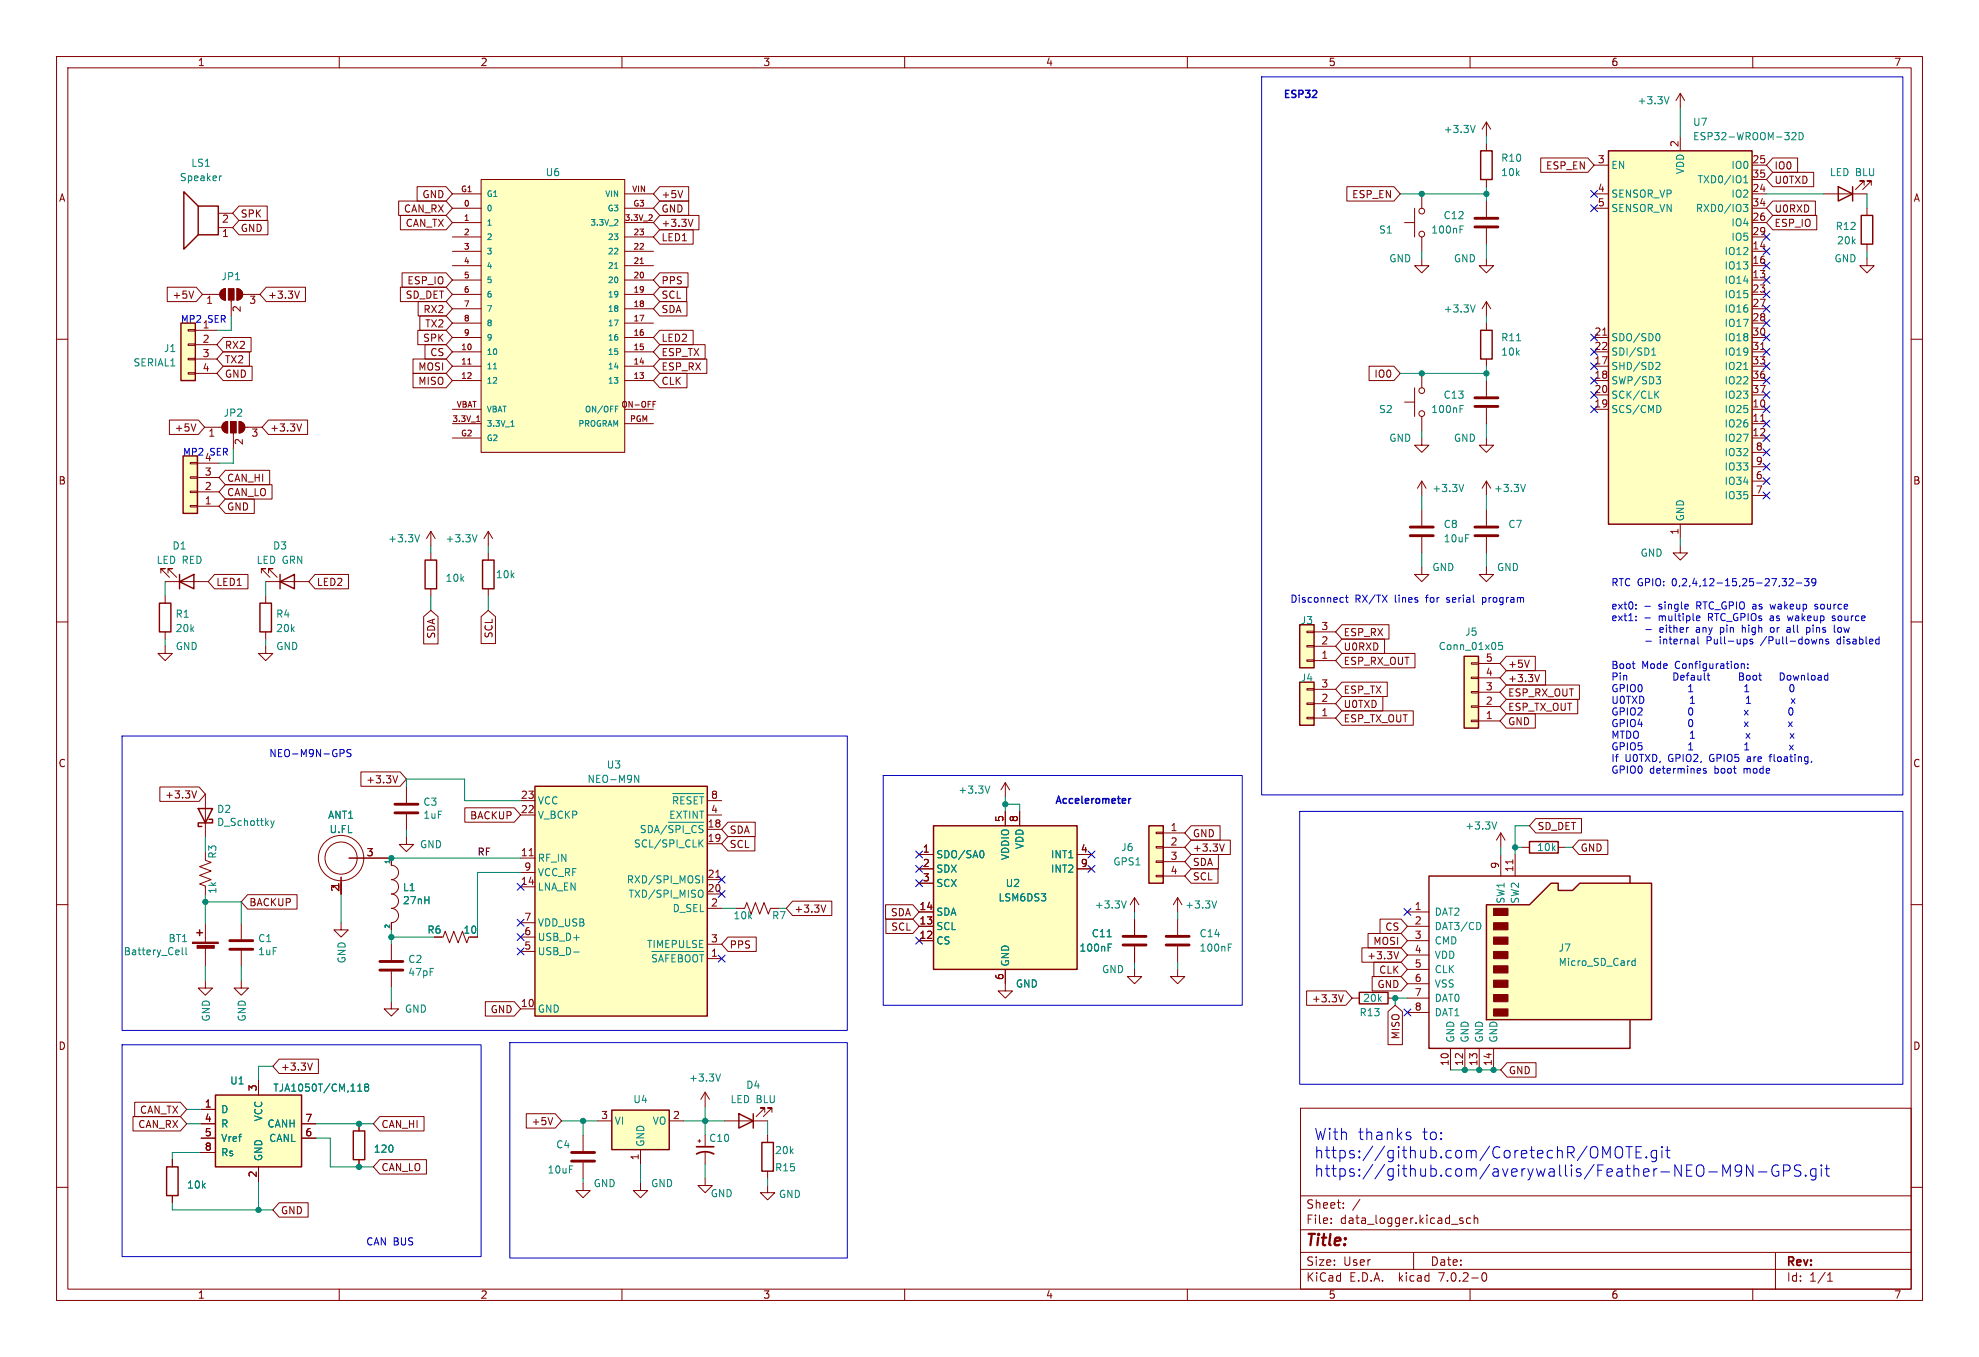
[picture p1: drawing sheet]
<svg xmlns="http://www.w3.org/2000/svg" width="350mm" height="240mm" viewBox="0 0 350 240" stroke-linecap="round" stroke-linejoin="round" font-family="sans-serif">
<defs><g id="words">
<g font-size="2.8" fill="#0000c2">
<text x="232.4" y="201.8">With</text>
<text x="240.1" y="201.8">thanks</text>
<text x="251.4" y="201.8">to:</text>
<text x="232.4" y="205">https://github.com/CoretechR/OMOTE.git</text>
<text x="232.4" y="208.3">https://github.com/averywallis/Feather-NEO-M9N-GPS.git</text>
</g>
<text font-size="2.8" fill="#840000" x="231" y="220.8">Title:</text>
<g font-size="2.1" fill="#840000">
<text x="231" y="213.9">Sheet:</text>
<text x="239.2" y="213.9">/</text>
<text x="231" y="216.6">File:</text>
<text x="237" y="216.6">data_logger.kicad_sch</text>
<text x="231" y="226.8">KiCad</text>
<text x="231" y="224">Size:</text>
<text x="237.6" y="224">User</text>
<text x="238.7" y="226.8">E.D.A.</text>
<text x="247.4" y="226.8">kicad</text>
<text x="253" y="224">Date:</text>
<text x="254.6" y="226.8">7.0.2-0</text>
<text x="316" y="224.2">Rev:</text>
<text x="316" y="226.8">Id:</text>
<text x="320" y="226.8">1/1</text>
</g>
<g font-size="1.8" fill="#840000">
<text x="35" y="11.8">1</text>
<text x="85" y="11.8">2</text>
<text x="135" y="11.8">3</text>
<text x="185" y="11.8">4</text>
<text x="235" y="11.8">5</text>
<text x="285" y="11.8">6</text>
<text x="335" y="11.8">7</text>
<text x="282.5" y="29">3</text>
<text x="296.9" y="26.1" transform="rotate(-90 296.9 26.1)">2</text>
<text x="309.9" y="29">25</text>
<text x="10.4" y="35.8">A</text>
<text x="74.6" y="35.2">GND</text>
<text x="117" y="35.2">+5V</text>
<text x="239" y="35.2">ESP_EN</text>
<text x="273.3" y="30.1">ESP_EN</text>
<text x="282.5" y="34">4</text>
<text x="309.9" y="34">24</text>
<text x="309.9" y="31.5">35</text>
<text x="313.9" y="30.1">IO0</text>
<text x="313.9" y="32.7">U0TXD</text>
<text x="338.4" y="35.8">A</text>
<text x="39.2" y="39.6">2</text>
<text x="42.6" y="38.6">SPK</text>
<text x="42.6" y="41.2">GND</text>
<text x="71.3" y="37.7">CAN_RX</text>
<text x="71.6" y="40.3">CAN_TX</text>
<text x="117" y="37.7">GND</text>
<text x="117" y="40.3">+3.3V</text>
<text x="282.5" y="36.6">5</text>
<text x="309.9" y="39.1">26</text>
<text x="309.9" y="41.7">29</text>
<text x="309.9" y="36.6">34</text>
<text x="313.9" y="40.3">ESP_IO</text>
<text x="313.9" y="37.7">U0RXD</text>
<text x="39.2" y="42.2">1</text>
<text x="117" y="42.8">LED1</text>
<text x="309.9" y="44.2">14</text>
<text x="309.9" y="46.7">16</text>
<text x="30.4" y="53">+5V</text>
<text x="36.4" y="54">1</text>
<text x="44" y="54">3</text>
<text x="47.4" y="53">+3.3V</text>
<text x="71.6" y="53">SD_DET</text>
<text x="71.9" y="50.4">ESP_IO</text>
<text x="117" y="50.4">PPS</text>
<text x="117" y="53">SCL</text>
<text x="309.9" y="49.3">13</text>
<text x="309.9" y="51.8">23</text>
<text x="42.8" y="55.3" transform="rotate(-90 42.8 55.3)">2</text>
<text x="74.8" y="55.5">RX2</text>
<text x="75.1" y="58.1">TX2</text>
<text x="117" y="55.5">SDA</text>
<text x="281.9" y="59.4">21</text>
<text x="309.9" y="54.4">27</text>
<text x="309.9" y="56.9">28</text>
<text x="309.9" y="59.4">30</text>
<text x="35.8" y="60.7">2</text>
<text x="35.8" y="63.2">3</text>
<text x="35.8" y="65.8">4</text>
<text x="39.8" y="61.9">RX2</text>
<text x="39.8" y="64.4">TX2</text>
<text x="73.9" y="65.7">MOSI</text>
<text x="74.7" y="60.6">SPK</text>
<text x="76" y="63.1">CS</text>
<text x="117" y="65.7">ESP_RX</text>
<text x="117" y="60.6">LED2</text>
<text x="117" y="63.1">ESP_TX</text>
<text x="281.9" y="64.5">17</text>
<text x="281.9" y="62">22</text>
<text x="309.9" y="62">31</text>
<text x="309.9" y="64.5">33</text>
<text x="39.8" y="67">GND</text>
<text x="73.9" y="68.2">MISO</text>
<text x="117" y="68.2">CLK</text>
<text x="242.9" y="67">IO0</text>
<text x="281.9" y="67.1">18</text>
<text x="281.9" y="69.6">20</text>
<text x="309.9" y="67.1">36</text>
<text x="309.9" y="69.6">37</text>
<text x="30.8" y="76.5">+5V</text>
<text x="36.8" y="77.5">1</text>
<text x="44.4" y="77.5">3</text>
<text x="47.8" y="76.5">+3.3V</text>
<text x="281.9" y="72.1">19</text>
<text x="309.9" y="72.1">10</text>
<text x="309.9" y="74.7">11</text>
<text x="309.9" y="77.2">12</text>
<text x="43.2" y="78.8" transform="rotate(-90 43.2 78.8)">2</text>
<text x="310.5" y="79.8">8</text>
<text x="310.5" y="82.3">9</text>
<text x="10.3" y="85.8">B</text>
<text x="36.2" y="89.3">1</text>
<text x="36.2" y="86.7">2</text>
<text x="36.2" y="84.2">3</text>
<text x="40.2" y="85.4">CAN_HI</text>
<text x="40.2" y="87.9">CAN_LO</text>
<text x="310.5" y="84.8">6</text>
<text x="310.5" y="87.4">7</text>
<text x="338.3" y="85.8">B</text>
<text x="40.2" y="90.5">GND</text>
<text x="296.9" y="94.6" transform="rotate(-90 296.9 94.6)">1</text>
<text x="38.3" y="103.8">LED1</text>
<text x="56" y="103.8">LED2</text>
<text x="77.1" y="113.1" transform="rotate(-90 77.1 113.1)">SDA</text>
<text x="87.3" y="113" transform="rotate(-90 87.3 113)">SCL</text>
<text x="233.6" y="111.5">3</text>
<text x="237.6" y="112.7">ESP_RX</text>
<text x="233.6" y="116.6">1</text>
<text x="233.6" y="114">2</text>
<text x="237.6" y="117.8">ESP_RX_OUT</text>
<text x="237.6" y="115.2">U0RXD</text>
<text x="262.7" y="119.6">4</text>
<text x="262.7" y="117.1">5</text>
<text x="266.7" y="118.3">+5V</text>
<text x="233.6" y="124.2">2</text>
<text x="233.6" y="121.7">3</text>
<text x="237.6" y="122.8">ESP_TX</text>
<text x="237.6" y="125.4">U0TXD</text>
<text x="262.7" y="124.7">2</text>
<text x="262.7" y="122.2">3</text>
<text x="266.7" y="120.8">+3.3V</text>
<text x="266.7" y="123.3">ESP_RX_OUT</text>
<text x="266.7" y="125.9">ESP_TX_OUT</text>
<text x="233.6" y="126.7">1</text>
<text x="237.6" y="127.9">ESP_TX_OUT</text>
<text x="262.7" y="127.3">1</text>
<text x="266.7" y="128.4">GND</text>
<text x="10.3" y="135.8">C</text>
<text x="338.3" y="135.8">C</text>
<text x="29.1" y="141.4">+3.3V</text>
<text x="64.6" y="138.7">+3.3V</text>
<text x="92.1" y="143.9">22</text>
<text x="92.1" y="141.4">23</text>
<text x="125.7" y="143.9">4</text>
<text x="125.7" y="141.4">8</text>
<text x="83" y="145.1">BACKUP</text>
<text x="125.1" y="146.4">18</text>
<text x="125.1" y="149">19</text>
<text x="129.1" y="147.6">SDA</text>
<text x="177.5" y="145.4" transform="rotate(-90 177.5 145.4)">5</text>
<text x="180.1" y="145.4" transform="rotate(-90 180.1 145.4)">8</text>
<text x="207" y="147.1">1</text>
<text x="207" y="149.6">2</text>
<text x="211" y="148.2">GND</text>
<text x="271.9" y="147">SD_DET</text>
<text x="64.8" y="151.5">3</text>
<text x="92.1" y="151.5">11</text>
<text x="92.7" y="154.1">9</text>
<text x="125.1" y="155.3">21</text>
<text x="129.1" y="150.1">SCL</text>
<text x="163.2" y="150.9">1</text>
<text x="163.2" y="153.4">2</text>
<text x="163.2" y="156">3</text>
<text x="191.1" y="150.9">4</text>
<text x="191.1" y="153.4">9</text>
<text x="207" y="152.1">3</text>
<text x="207" y="154.7">4</text>
<text x="211" y="155.9">SCL</text>
<text x="211" y="153.3">SDA</text>
<text x="211" y="150.8">+3.3V</text>
<text x="265.2" y="153.7" transform="rotate(-90 265.2 153.7)">9</text>
<text x="267.7" y="154.3" transform="rotate(-90 267.7 154.3)">11</text>
<text x="279.6" y="150.8">GND</text>
<text x="44.1" y="160.4">BACKUP</text>
<text x="60.1" y="157.8" transform="rotate(-90 60.1 157.8)">21</text>
<text x="92.1" y="156.6">14</text>
<text x="125.1" y="157.9">20</text>
<text x="125.7" y="160.4">2</text>
<text x="140.5" y="161.6">+3.3V</text>
<text x="162.6" y="161">14</text>
<text x="250.2" y="161">1</text>
<text x="75.5" y="165.3">R6</text>
<text x="92.7" y="165.5">6</text>
<text x="92.7" y="162.9">7</text>
<text x="125.7" y="166.8">3</text>
<text x="129.1" y="167.9">PPS</text>
<text x="157.4" y="162.2">SDA</text>
<text x="157.5" y="164.7">SCL</text>
<text x="162.6" y="166.1">12</text>
<text x="162.6" y="163.6">13</text>
<text x="242.8" y="167.3">MOSI</text>
<text x="244.9" y="164.7">CS</text>
<text x="250.2" y="163.6">2</text>
<text x="250.2" y="166.1">3</text>
<text x="92.7" y="168">5</text>
<text x="125.7" y="169.3">1</text>
<text x="177.5" y="173.4" transform="rotate(-90 177.5 173.4)">6</text>
<text x="241.7" y="169.8">+3.3V</text>
<text x="243.8" y="172.4">CLK</text>
<text x="250.2" y="168.7">4</text>
<text x="250.2" y="171.2">5</text>
<text x="250.2" y="173.7">6</text>
<text x="86.6" y="179.4">GND</text>
<text x="92.1" y="178.2">10</text>
<text x="231.9" y="177.4">+3.3V</text>
<text x="243.5" y="174.9">GND</text>
<text x="250.2" y="176.3">7</text>
<text x="250.2" y="178.8">8</text>
<text x="10.3" y="185.8">D</text>
<text x="247.7" y="184" transform="rotate(-90 247.7 184)">MISO</text>
<text x="338.3" y="185.8">D</text>
<text x="49.7" y="189.5">+3.3V</text>
<text x="256.3" y="188.6" transform="rotate(-90 256.3 188.6)">10</text>
<text x="258.8" y="188.6" transform="rotate(-90 258.8 188.6)">12</text>
<text x="261.4" y="188.6" transform="rotate(-90 261.4 188.6)">13</text>
<text x="263.9" y="188.6" transform="rotate(-90 263.9 188.6)">14</text>
<text x="266.9" y="190.1">GND</text>
<text x="24.6" y="197.1">CAN_TX</text>
<text x="36.2" y="196">1</text>
<text x="45.5" y="193.1" transform="rotate(-90 45.5 193.1)">3</text>
<text x="106.3" y="198">3</text>
<text x="119" y="198">2</text>
<text x="24.3" y="199.7">CAN_RX</text>
<text x="36.2" y="198.5">4</text>
<text x="36.2" y="201">5</text>
<text x="36.2" y="203.6">8</text>
<text x="53.9" y="201">6</text>
<text x="53.9" y="198.5">7</text>
<text x="67.5" y="199.7">CAN_HI</text>
<text x="93.9" y="199.2">+5V</text>
<text x="45.5" y="208.3" transform="rotate(-90 45.5 208.3)">2</text>
<text x="67.5" y="207.3">CAN_LO</text>
<text x="113" y="205.3" transform="rotate(-90 113 205.3)">1</text>
<text x="49.7" y="214.9">GND</text>
<text x="35" y="229.8">1</text>
<text x="85" y="229.8">2</text>
<text x="135" y="229.8">3</text>
<text x="185" y="229.8">4</text>
<text x="235" y="229.8">5</text>
<text x="285" y="229.8">6</text>
<text x="335" y="229.8">7</text>
</g>
<g font-size="1.8" fill="#0000c2">
<text x="227.1" y="17.4">ESP32</text>
<text x="35.8" y="58.2">1</text>
<text x="36.2" y="81.7">4</text>
<text x="228.2" y="106.7">Disconnect</text>
<text x="239.7" y="106.7">RX/TX</text>
<text x="246.7" y="106.7">lines</text>
<text x="252.4" y="106.7">for</text>
<text x="256.1" y="106.7">serial</text>
<text x="262.5" y="106.7">program</text>
<text x="285" y="103.8">RTC GPIO:</text>
<text x="285" y="107.9">ext0:</text>
<text x="293.4" y="107.9">single</text>
<text x="295.8" y="103.8">0,2,4,12-15,25-27,32-39</text>
<text x="300.2" y="107.9">RTC_GPIO as</text>
<text x="313.5" y="107.9">wakeup</text>
<text x="321.5" y="107.9">source</text>
<text x="285" y="109.9">ext1:</text>
<text x="291.6" y="112">-</text>
<text x="293.4" y="109.9">multiple</text>
<text x="294.2" y="112">either</text>
<text x="300.8" y="112">any</text>
<text x="302.2" y="109.9">RTC_GPIOs as</text>
<text x="305.1" y="112">pin</text>
<text x="309.1" y="112">high</text>
<text x="314.3" y="112">or</text>
<text x="316.6" y="109.9">wakeup</text>
<text x="317.3" y="112">all</text>
<text x="320.9" y="112">pins</text>
<text x="324.6" y="109.9">source</text>
<text x="325.9" y="112">low</text>
<text x="285" y="118.4">Boot</text>
<text x="290.4" y="118.4">Mode</text>
<text x="291.6" y="114">-</text>
<text x="294.2" y="114">internal</text>
<text x="296.3" y="118.4">Configuration:</text>
<text x="302.6" y="114">Pull-ups</text>
<text x="312.4" y="114">/Pull-downs</text>
<text x="325.9" y="114">disabled</text>
<text x="285" y="120.4">Pin</text>
<text x="285" y="122.5">GPIO0</text>
<text x="285" y="124.6">U0TXD</text>
<text x="296.8" y="120.4">Default</text>
<text x="299.7" y="124.6">1</text>
<text x="309" y="120.4">Boot</text>
<text x="316.6" y="120.4">Download</text>
<text x="285" y="126.6">GPIO2</text>
<text x="285" y="128.7">GPIO4</text>
<text x="285" y="130.7">MTDO</text>
<text x="299.4" y="126.6">0</text>
<text x="299.4" y="128.7">0</text>
<text x="47.6" y="134">NEO-M9N-GPS</text>
<text x="285" y="132.8">GPIO5</text>
<text x="285" y="134.8">If</text>
<text x="285" y="136.9">GPIO0</text>
<text x="287.4" y="134.8">U0TXD,</text>
<text x="291.8" y="136.9">determines</text>
<text x="295.1" y="134.8">GPIO2,</text>
<text x="302.5" y="134.8">GPIO5</text>
<text x="303.3" y="136.9">boot</text>
<text x="308.5" y="136.9">mode</text>
<text x="309.3" y="134.8">are</text>
<text x="313.4" y="134.8">floating,</text>
<text x="186.7" y="142.2">Accelerometer</text>
<text x="64.8" y="220.3">CAN BUS</text>
</g>
<g font-size="1.8" fill="#008484">
<text x="255.3" y="23.7">+3.3V</text>
<text x="289.6" y="18.6">+3.3V</text>
<text x="299.4" y="22.4">U7</text>
<text x="33.8" y="29.7">LS1</text>
<text x="265.4" y="28.8">R10</text>
<text x="299.4" y="25">ESP32-WROOM-32D</text>
<text x="31.7" y="32.2">Speaker</text>
<text x="96.5" y="31.3">U6</text>
<text x="265.4" y="31.3">10k</text>
<text x="285" y="30">EN</text>
<text x="285" y="35.1">SENSOR_VP</text>
<text x="298" y="30.9" transform="rotate(-90 298 30.9)">VDD</text>
<text x="300.1" y="32.6">TXD0/IO1</text>
<text x="306.1" y="35.1">IO2</text>
<text x="306.1" y="30">IO0</text>
<text x="323.6" y="31.3">LED BLU</text>
<text x="243.8" y="41.5">S1</text>
<text x="253.1" y="41.5">100nF</text>
<text x="255.3" y="38.9">C12</text>
<text x="285" y="37.7">SENSOR_VN</text>
<text x="299.8" y="37.7">RXD0/IO3</text>
<text x="306.1" y="40.2">IO4</text>
<text x="324.6" y="40.8">R12</text>
<text x="245.7" y="46.5">GND</text>
<text x="257.1" y="46.5">GND</text>
<text x="304.9" y="45.3">IO12</text>
<text x="304.9" y="47.8">IO13</text>
<text x="306.1" y="42.7">IO5</text>
<text x="324.4" y="46.5">GND</text>
<text x="324.8" y="43.4">20k</text>
<text x="39.1" y="49.7">JP1</text>
<text x="304.9" y="50.4">IO14</text>
<text x="304.9" y="52.9">IO15</text>
<text x="255.3" y="55.4">+3.3V</text>
<text x="304.9" y="55.4">IO16</text>
<text x="304.9" y="58">IO17</text>
<text x="23.5" y="65">SERIAL1</text>
<text x="28.9" y="62.4">J1</text>
<text x="265.4" y="60.5">R11</text>
<text x="265.4" y="63.1">10k</text>
<text x="285" y="65.6">SHD/SD2</text>
<text x="285" y="60.5">SDO/SD0</text>
<text x="285" y="63.1">SDI/SD1</text>
<text x="304.9" y="60.5">IO18</text>
<text x="304.9" y="63.1">IO19</text>
<text x="304.9" y="65.6">IO21</text>
<text x="255.3" y="70.7">C13</text>
<text x="285" y="68.1">SWP/SD3</text>
<text x="285" y="70.7">SCK/CLK</text>
<text x="304.9" y="68.1">IO22</text>
<text x="304.9" y="70.7">IO23</text>
<text x="39.5" y="73.9">JP2</text>
<text x="243.8" y="73.2">S2</text>
<text x="253.1" y="73.2">100nF</text>
<text x="285" y="73.2">SCS/CMD</text>
<text x="304.9" y="73.2">IO25</text>
<text x="304.9" y="75.8">IO26</text>
<text x="245.7" y="78.3">GND</text>
<text x="257.1" y="78.3">GND</text>
<text x="304.9" y="78.3">IO27</text>
<text x="304.9" y="80.8">IO32</text>
<text x="304.9" y="83.4">IO33</text>
<text x="253.3" y="87.2">+3.3V</text>
<text x="264.2" y="87.2">+3.3V</text>
<text x="304.9" y="85.9">IO34</text>
<text x="304.9" y="88.5">IO35</text>
<text x="255.3" y="93.5">C8</text>
<text x="266.7" y="93.5">C7</text>
<text x="298" y="92.2" transform="rotate(-90 298 92.2)">GND</text>
<text x="27.6" y="99.9">LED RED</text>
<text x="30.4" y="97.3">D1</text>
<text x="45.3" y="99.9">LED GRN</text>
<text x="48.2" y="97.3">D3</text>
<text x="68.6" y="96.1">+3.3V</text>
<text x="78.7" y="96.1">+3.3V</text>
<text x="253.3" y="101.2">GND</text>
<text x="255.3" y="96.1">10uF</text>
<text x="264.7" y="101.2">GND</text>
<text x="290.1" y="98.6">GND</text>
<text x="78.7" y="103.1">10k</text>
<text x="87.6" y="102.4">10k</text>
<text x="31" y="109.4">R1</text>
<text x="31" y="112">20k</text>
<text x="48.8" y="109.4">R4</text>
<text x="48.8" y="112">20k</text>
<text x="230" y="110.6">J3</text>
<text x="259.1" y="112.6">J5</text>
<text x="31" y="115.1">GND</text>
<text x="48.8" y="115.1">GND</text>
<text x="254.4" y="115.1">Conn_01x05</text>
<text x="230" y="120.7">J4</text>
<text x="107.3" y="136.1">U3</text>
<text x="38.3" y="143.9">D2</text>
<text x="74.8" y="142.7">C3</text>
<text x="95.1" y="142.4">VCC</text>
<text x="103.8" y="138.6">NEO-M9N</text>
<text x="118.7" y="143">~{RESET}</text>
<text x="169.4" y="140.5">+3.3V</text>
<text x="38.3" y="146.2">D_Schottky</text>
<text x="58" y="145">ANT1</text>
<text x="58.2" y="147.5">U.FL</text>
<text x="74.8" y="145">1uF</text>
<text x="95.1" y="145">V_BCKP</text>
<text x="113" y="148.1">SDA/~{SPI_CS}</text>
<text x="118.2" y="145">EXTINT</text>
<text x="259.1" y="146.9">+3.3V</text>
<text x="38.4" y="151.9" transform="rotate(-90 38.4 151.9)">R3</text>
<text x="74.2" y="150.2">GND</text>
<text x="95.1" y="152.6">RF_IN</text>
<text x="95.1" y="155.1">VCC_RF</text>
<text x="112" y="150.1">SCL/SPI_CLK</text>
<text x="165.6" y="152">SDO/SA0</text>
<text x="165.6" y="154.5">SDX</text>
<text x="178.6" y="152.2" transform="rotate(-90 178.6 152.2)">VDDIO</text>
<text x="181.2" y="150.3" transform="rotate(-90 181.2 150.3)">VDD</text>
<text x="185.8" y="152">INT1</text>
<text x="185.8" y="154.5">INT2</text>
<text x="196.8" y="153.2">GPS1</text>
<text x="198.2" y="150.7">J6</text>
<text x="271.8" y="150.7">10k</text>
<text x="38.4" y="158.2" transform="rotate(-90 38.4 158.2)">1k</text>
<text x="71.2" y="157.8">L1</text>
<text x="71.2" y="160.1">27nH</text>
<text x="95.1" y="157.7">LNA_EN</text>
<text x="110.7" y="156.4">RXD/SPI_MOSI</text>
<text x="111" y="158.9">TXD/SPI_MISO</text>
<text x="118.8" y="161.5">D_SEL</text>
<text x="165.6" y="157">SCX</text>
<text x="176.5" y="159.6">LSM6DS3</text>
<text x="177.8" y="157">U2</text>
<text x="193.6" y="160.8">+3.3V</text>
<text x="209.6" y="160.8">+3.3V</text>
<text x="266.3" y="160" transform="rotate(-90 266.3 160)">SW1</text>
<text x="268.8" y="160" transform="rotate(-90 268.8 160)">SW2</text>
<text x="29.7" y="166.8">BT1</text>
<text x="45.6" y="166.8">C1</text>
<text x="81.9" y="165.3">10</text>
<text x="95.1" y="166.6">USB_D+</text>
<text x="95.1" y="164">VDD_USB</text>
<text x="114.3" y="167.8">TIMEPULSE</text>
<text x="129.7" y="162.8">10k</text>
<text x="136.5" y="162.8">R7</text>
<text x="165.6" y="167.2">CS</text>
<text x="165.6" y="164.7">SCL</text>
<text x="165.6" y="162.1">SDA</text>
<text x="193" y="165.9">C11</text>
<text x="212.1" y="165.9">C14</text>
<text x="253.7" y="162.1">DAT2</text>
<text x="253.7" y="164.7">DAT3/CD</text>
<text x="253.7" y="167.2">CMD</text>
<text x="21.8" y="169.1">Battery_Cell</text>
<text x="45.6" y="169.1">1uF</text>
<text x="61.3" y="170.5" transform="rotate(-90 61.3 170.5)">GND</text>
<text x="72.1" y="170.5">C2</text>
<text x="72.1" y="172.8">47pF</text>
<text x="95.1" y="169.1">USB_D-</text>
<text x="115" y="171">~{SAFEBOOT}</text>
<text x="178.6" y="170.9" transform="rotate(-90 178.6 170.9)">GND</text>
<text x="190.8" y="168.5">100nF</text>
<text x="194.9" y="172.3">GND</text>
<text x="212.1" y="168.5">100nF</text>
<text x="253.7" y="169.7">VDD</text>
<text x="253.7" y="172.3">CLK</text>
<text x="275.6" y="168.5">J7</text>
<text x="275.6" y="171">Micro_SD_Card</text>
<text x="71.6" y="179.3">GND</text>
<text x="95.1" y="179.3">GND</text>
<text x="179.6" y="174.8">GND</text>
<text x="240.4" y="179.9">R13</text>
<text x="241" y="177.4">20k</text>
<text x="253.7" y="174.8">VSS</text>
<text x="253.7" y="177.4">DAT0</text>
<text x="253.7" y="179.9">DAT1</text>
<text x="37.3" y="180.7" transform="rotate(-90 37.3 180.7)">GND</text>
<text x="43.6" y="180.7" transform="rotate(-90 43.6 180.7)">GND</text>
<text x="257.4" y="184.4" transform="rotate(-90 257.4 184.4)">GND</text>
<text x="259.9" y="184.4" transform="rotate(-90 259.9 184.4)">GND</text>
<text x="262.4" y="184.4" transform="rotate(-90 262.4 184.4)">GND</text>
<text x="265" y="184.4" transform="rotate(-90 265 184.4)">GND</text>
<text x="40.6" y="192">U1</text>
<text x="121.8" y="191.5">+3.3V</text>
<text x="39.1" y="197">D</text>
<text x="48.3" y="193.2">TJA1050T/CM,118</text>
<text x="112" y="195.3">U4</text>
<text x="129.1" y="195.3">LED BLU</text>
<text x="131.9" y="192.7">D4</text>
<text x="39.1" y="199.6">R</text>
<text x="39.1" y="202.1">Vref</text>
<text x="46.5" y="198.4" transform="rotate(-90 46.5 198.4)">VCC</text>
<text x="47.2" y="199.6">CANH</text>
<text x="47.5" y="202.1">CANL</text>
<text x="98.3" y="203.3">C4</text>
<text x="108.7" y="199.1">VI</text>
<text x="114.1" y="202.8" transform="rotate(-90 114.1 202.8)">GND</text>
<text x="115.3" y="199.1">VO</text>
<text x="125.4" y="202.1">C10</text>
<text x="39.1" y="204.7">Rs</text>
<text x="46.5" y="205.4" transform="rotate(-90 46.5 205.4)">GND</text>
<text x="66" y="204">120</text>
<text x="96.8" y="207.7">10uF</text>
<text x="137" y="204.3">20k</text>
<text x="137" y="207.3">R15</text>
<text x="33" y="210.4">10k</text>
<text x="104.9" y="210.1">GND</text>
<text x="115.1" y="210.1">GND</text>
<text x="125.6" y="211.9">GND</text>
<text x="137.7" y="212">GND</text>
</g>
<text font-size="1.8" x="84.5" y="151.4">RF</text>
<g font-size="1.7" fill="#0000c2">
<text x="32" y="57.1">MP2</text>
<text x="36.8" y="57.1">SER</text>
<text x="32.4" y="80.6">MP2</text>
<text x="37.2" y="80.6">SER</text>
</g>
<g font-size="1.4" fill="#840000">
<text x="81.5" y="34">G1</text>
<text x="111.7" y="34">VIN</text>
<text x="82" y="36.6">0</text>
<text x="82" y="39.1">1</text>
<text x="82" y="41.7">2</text>
<text x="110.4" y="39.1">3.3V_2</text>
<text x="111.9" y="36.6">G3</text>
<text x="112" y="41.7">23</text>
<text x="82" y="44.2">3</text>
<text x="82" y="46.7">4</text>
<text x="112" y="46.7">21</text>
<text x="112" y="44.2">22</text>
<text x="82" y="49.3">5</text>
<text x="82" y="51.8">6</text>
<text x="112" y="51.8">19</text>
<text x="112" y="49.3">20</text>
<text x="82" y="54.4">7</text>
<text x="82" y="56.9">8</text>
<text x="82" y="59.4">9</text>
<text x="112" y="59.4">16</text>
<text x="112" y="56.9">17</text>
<text x="112" y="54.4">18</text>
<text x="81.5" y="62">10</text>
<text x="81.5" y="64.5">11</text>
<text x="112" y="64.5">14</text>
<text x="112" y="62">15</text>
<text x="81.5" y="67.1">12</text>
<text x="112" y="67.1">13</text>
<text x="79.9" y="74.7">3.3V_1</text>
<text x="80.7" y="72.1">VBAT</text>
<text x="81.5" y="77.2">G2</text>
<text x="109.8" y="72.1">ON-OFF</text>
<text x="111.3" y="74.7">PGM</text>
</g>
<g font-size="1.4" fill="#008484">
<text x="86.1" y="35">G1</text>
<text x="106.9" y="35">VIN</text>
<text x="86.1" y="37.5">0</text>
<text x="86.1" y="40.1">1</text>
<text x="104.3" y="40.1">3.3V_2</text>
<text x="107.3" y="37.5">G3</text>
<text x="86.1" y="42.6">2</text>
<text x="86.1" y="45.1">3</text>
<text x="86.1" y="47.7">4</text>
<text x="107.4" y="47.7">21</text>
<text x="107.4" y="45.1">22</text>
<text x="107.4" y="42.6">23</text>
<text x="86.1" y="50.2">5</text>
<text x="86.1" y="52.8">6</text>
<text x="107.4" y="52.8">19</text>
<text x="107.4" y="50.2">20</text>
<text x="86.1" y="55.3">7</text>
<text x="86.1" y="57.8">8</text>
<text x="107.4" y="57.8">17</text>
<text x="107.4" y="55.3">18</text>
<text x="86.1" y="62.9">10</text>
<text x="86.1" y="65.5">11</text>
<text x="86.1" y="60.4">9</text>
<text x="107.4" y="65.5">14</text>
<text x="107.4" y="62.9">15</text>
<text x="107.4" y="60.4">16</text>
<text x="86.1" y="68">12</text>
<text x="107.4" y="68">13</text>
<text x="86.1" y="75.6">3.3V_1</text>
<text x="86.1" y="73.1">VBAT</text>
<text x="102.1" y="75.6">PROGRAM</text>
<text x="103.3" y="73.1">ON/OFF</text>
<text x="86.1" y="78.2">G2</text>
</g>
<g font-size="1.1" fill="#008484">
<text x="69" y="152.9" transform="rotate(-90 69 152.9)">1</text>
<text x="69" y="164.3" transform="rotate(-90 69 164.3)">2</text>
</g>
</g></defs>
<g fill="none" stroke="#840000" stroke-width=".18">
<path d="M10 10h330v220h-330zM12 12h326v216h-326zM60 10v2M110 10v2M160 10v2M210 10v2M260 10v2M310 10v2M38.6 37.7h2.5M80 36.8h5.1M80 39.4h5.1M80 34.3h5.1"/>
<path d="M85.1 31.8h25.4v48.2h-25.4zM110.5 36.8h5.1M110.5 39.4h5.1M110.5 34.3h5.1M114.7 39h.7M115.3 38.1v.3M10 60h2M33.3 58.3h1.2v.2h-1.2zM34.5 58.4h3.9M35.8 52.1h3.1M38.6 40.3h2.5M39.2 51.3l.7-.2v2a1.02 1.02 0 0 1-1-.7 1.02 1.02 0 0 1 .3-1.1z"/>
<path d="M40.9 53.1v2.8M41.9 51.1a1.02 1.02 0 0 1 1 1 1.02 1.02 0 0 1-1 1zM42.9 52.1h3.1M80 59.7h5.1M80 57.2h5.1M80 54.6h5.1M80 52.1h5.1M80 41.9h5.1M80 49.5h5.1M80 47h5.1M80 44.5h5.1M110.5 59.7h5.1"/>
<path d="M110.5 57.2h5.1M110.5 54.6h5.1M110.5 52.1h5.1M110.5 41.9h5.1M110.5 49.5h5.1M110.5 47h5.1M110.5 44.5h5.1M113.2 46.6h.6M338 60h2M33.3 65.9h1.2v.3h-1.2zM33.3 63.4h1.2v.2h-1.2zM33.3 60.8h1.2v.3h-1.2z"/>
<path d="M34.5 61h3.9M34.5 63.5h3.9M34.5 66h3.9M36.2 75.6h3M39.6 74.8l.7-.3v2.1a1.02 1.02 0 0 1-1-.7 1.02 1.02 0 0 1 .3-1.1zM41.3 76.6v2.8M42.3 74.5a1.02 1.02 0 0 1 1 1.1 1.02 1.02 0 0 1-1 1zM43.3 75.6h3.1M80 62.2h5.1M80 64.8h5.1M80 67.3h5.1M80 74.9h5.1"/>
<path d="M80 77.5h5.1M80 72.4h5.1M82.7 64.4h.6M84.3 74.6h.6M110.5 62.2h5.1M110.5 64.8h5.1M110.5 67.3h5.1M110.5 74.9h5.1M110.5 72.4h5.1M115.5 71.5h.3M115.5 71h.5M33.7 81.8h1.2v.2h-1.2z"/>
<path d="M33.7 84.3h1.2v.3h-1.2zM33.7 86.9h1.2v.2h-1.2zM33.7 89.4h1.2v.3h-1.2zM34.9 89.5h3.8M34.9 87h3.8M34.9 84.5h3.8M34.9 81.9h3.8M76.2 94l-.8 1.3M76.2 94v2.5M76.2 97.8v1.3M76.2 94l.8 1.3M86.4 94l-.8 1.3"/>
<path d="M86.4 94v2.5M86.4 97.8v1.3M86.4 94l.7 1.3M10 110h2M28.4 101.3v-.7h.8h-.8l1.6 1.5M29.2 114.3v1.3h-1.3l1.3 1.2 1.3-1.2h-1.3M29.2 102.9h7.6M29.2 105.4v1.3M29.2 111.8v1.2M29.7 101.3v-.7h.8h-.8l1.5 1.5M46.2 101.3v-.7h.8h-.8l1.6 1.5M47 114.3v1.3h-1.3l1.3 1.2 1.3-1.2h-1.3"/>
<path d="M47 105.4v1.3M47 111.8v1.2M47 102.9h7.6M47.5 101.3v-.7h.8h-.8l1.5 1.5M76.2 104.1v1.3M86.4 104.1v1.3M338 110h2M71.9 139.2v2.8M10 160h2M36.3 150.6v1.5l1 .4-2 .8 2 .8-2 .7 2 .8-2 .7 1 .4v1.5M36.3 140.5v7.6M60.3 155.1v3"/>
<path d="M61.7 151.8h7.5v1.2a1.27 1.27 0 0 1 1.3 1.3 1.27 1.27 0 0 1-1.3 1.3 1.27 1.27 0 0 1 1.3 1.2 1.27 1.27 0 0 1-1.3 1.3 1.27 1.27 0 0 1 1.3 1.3 1.27 1.27 0 0 1-1.3 1.3 1.27 1.27 0 0 1 1.3 1.2 1.27 1.27 0 0 1-1.3 1.3v1.3M71.9 148.1v1.3h1.3l-1.3 1.2-1.3-1.2h1.3M71.9 144v2.8M92.1 151.8h2.5M92.1 156.8h2.5M92.1 144.1h2.5M92.1 141.6h2.5M92.1 154.3h2.5M93.6 151.4h.7M125.1 146.7h2.5M125.1 149.2h2.5M125.1 158.1h2.5"/>
<path d="M125.1 155.6h2.5M125.1 144.1h2.5M125.1 141.6h2.5M126.6 155.2h.7M265.4 147.3l-.7 1.3M265.4 147.3v2.6M265.4 147.3l.8 1.3M269.2 149.9h1.3M275.6 149.9h1.3M338 160h2M92.1 178.4h2.5M92.1 168.3h2.5"/>
<path d="M92.1 165.7h2.5M92.1 163.2h2.5M125.1 169.5h2.5M125.1 160.7h2.5M125.1 167h2.5M130.2 160.7h1.5l.4-1.1 .7 2.1 .8-2.1 .8 2.1 .7-2.1 .8 2.1 .4-1h1.5M239.1 176.5h1.3M245.5 176.5h1.3M35.6 196.2h2.5M35.6 198.8h2.5M45.7 191.1v2.6M53.3 198.8h2.6"/>
<path d="M63.5 198.8v1.2M105.7 198.2h2.5M118.4 198.2h2.5M124.7 193.2l-.7 1.2M124.7 193.2v2.5M124.7 193.2l.8 1.2M128.1 198.2h7.7M135.3 196.7v-.7h-.8h.8l-1.6 1.5M136.5 196.7v-.7h-.7h.7l-1.5 1.5M230 196h108v32h-108zM10 210h2M30.5 205.1v1.3"/>
<path d="M30.5 211.5v1.2M35.6 201.3h2.5M35.6 203.8h2.5M45.7 206.4v2.5M53.3 201.3h2.6M63.5 205.1v1.3M103.1 209.3v1.3h1.3l-1.3 1.2-1.2-1.2h1.2M103.1 200.8v2.8M103.1 205.6v2.8M113.3 209.3v1.3h1.3l-1.3 1.2-1.3-1.2h1.3M113.3 203.3v2.6M123.4 201.8h.6"/>
<path d="M123.7 201.5v.6M124.7 208.4v1.3h1.3l-1.3 1.2-1.3-1.2h1.3M124.7 200.8v2M124.7 203.8v2.1M135.8 209.7v1.2h1.2l-1.2 1.3-1.3-1.3h1.3M135.8 200.8v1.3M135.8 207.1v1.3M230 217.5h108M230 211.5h108M235.4 216.3v.1M235.4 215.5v.1M237.6 213.6v.1"/>
<path d="M237.6 212.8v.1M258.4 215.9l.3 .1 .1 .2-.2 .2h-.3M258.4 215.4l.3 .1M260.1 215.5l-.4-.1-.3 .3v.4l.1 .2h.6M260.7 215.5l.2-.1 .4 .1 .1 .9M260.7 214.9v1.5M338 210h2M60 228v2M110 228v2M160 228v2M210 228v2M230 224.5h108"/>
<path d="M230 221.5h108M250 221.5v3M260 228v2M262.3 225.2l.1-.1a.81 .81 0 0 1 .6 .6 .81 .81 0 0 1-.3 .8l-.1 .1a.82 .82 0 0 1-.6-.6 .82 .82 0 0 1 .3-.8zM310 228v2M314 221.5v6.5M323.2 226.6h.9M323.2 225.5l.5-.4v1.5"/>
<circle cx="60.3" cy="151.8" r="2.84"/>
<circle cx="60.3" cy="151.8" r="4"/>
</g>
<g fill="none" stroke="#840000" stroke-width=".25">
<path d="M35.1 36.4h3.5v5.1h-3.5zM35.1 36.4l-2.6-2.5v10.2l2.6-2.6M32 57.2h2.5v10.1h-2.5zM32.4 80.6h2.5v10.2h-2.5zM75.2 99.1h2v5h-2zM85.3 99.1h2.1v5h-2.1zM28.2 106.7h2v5.1h-2zM31.7 102.9l2.6-1.3v2.5zM31.7 101.6v2.5M46 106.7h2v5.1h-2zM49.5 102.9l2.6-1.3v2.5zM49.5 101.6v2.5"/>
<path d="M94.6 139.1h30.5v40.6h-30.5zM35.1 143h2.5l-1.3 2.5zM37 144.9h.6v.6h-2.5v.7h.6M270.5 148.8h5.1v2.1h-5.1zM240.4 175.5h5.1v2h-5.1zM38.1 193.7h15.2v12.7h-15.2zM108.2 196.3h10.2v7h-10.2zM130.7 197l2.5 1.2-2.5 1.3zM133.2 197v2.5M29.5 206.4h2v5.1h-2zM62.5 200h2v5.1h-2zM134.7 202.1h2.1v5h-2.1z"/>
</g>
<g fill="#ffffc2" stroke="#ffffc2" stroke-width=".18">
<path d="M85.1 31.8h25.4v48.2h-25.4z"/>
<path d="M32 57.2h2.5v10.1h-2.5z"/>
<path d="M38.1 193.7h15.2v12.7h-15.2z"/>
<path d="M32.4 80.6h2.5v10.2h-2.5z"/>
<path d="M94.6 139.1h30.5v40.6h-30.5z"/>
<path d="M108.2 196.3h10.2v7h-10.2z"/>
</g>
<g fill="none" stroke="#008484" stroke-width=".18">
<path d="M39.2 31.1l-.3 .1M109.1 38.8l.2 .2-.1 .3-.5 .5h.6M108.7 47.5h.6M90.4 75.4h.5M108.8 72.3h.4M108.8 71.8h.5M74.2 94.6l-.4 1.2M84.4 94.6l-.4 1.2M112.2 137.1l.8 1.3v-1.3M47.9 145.2l.3 .8M48.2 146l-.3 .4M48.5 145.2l-.3 .8"/>
<path d="M114.1 146.1l-.5-.1-.2 .2M115.3 146.3l-.1-.2-.5-.1v1.3M115.8 147.3l.4-1.3 .4 1.3M117.9 145.9l-1.1 1.7M118.2 145.4h6.3M119 140.4h5.5M119 146.1l-.5-.1-.2 .2M119.9 141.2l-.3-.3h-.5v1.3M120.3 146.2l-.2-.2h-.5v1.3M120.8 146v1.3M121 140.9h-.6v1.3M122.2 141l-.5-.1-.2 .3"/>
<path d="M123.1 146.1l-.3-.1-.4 .3M123.4 140.9h-.6v1.3M123.7 140.9h.8M123.8 157.4a.43 .43 0 0 1 .5 .5v.4a.43 .43 0 0 1-.5 .4M123.8 149.1l.5 .7M124.1 140.9v1.3M124.3 154.9v1.3M124.3 148.5l-.7 .8M124.3 146.1l-.4-.1-.3 .2M264.7 145.4l-.4 1.2M101.5 168.4h.9M115.3 168.3h9.2"/>
<path d="M116.1 168.9h-.5l-.2 .2M116.5 170.1l.4-1.2 .4 1.2M118.4 168.9h-.6v1.2M119.4 168.9h-.6v1.2M120.7 169.1l-.3-.2h-.4v1.2M121.2 169.3a.42 .42 0 0 1 .4-.5 .42 .42 0 0 1 .4 .5M122.5 169.3a.42 .42 0 0 1 .5-.5 .42 .42 0 0 1 .4 .5M123.7 168.9h.8M124.1 168.9v1.2M63.3 193h.7M64.7 192.3l-.2 .2v.4l.2 .1 .4-.1 .1-.1v-.3l-.2-.2M64.7 192.3l-.2-.3 .2-.3 .4 .1 .1 .2-.2 .3"/>
<path d="M64.7 192.3h.3M127.4 189.9l-.4 1.3"/>
</g>
<g fill="#840000" stroke="#840000" stroke-width=".18">
<path d="M39.2 51.3l.7-.2v2a1.02 1.02 0 0 1-1-.7 1.02 1.02 0 0 1 .3-1.1z"/>
<path d="M40.4 51.1h1v2h-1z"/>
<path d="M41.9 51.1a1.02 1.02 0 0 1 1 1 1.02 1.02 0 0 1-1 1z"/>
<path d="M39.6 74.8l.7-.3v2.1a1.02 1.02 0 0 1-1-.7 1.02 1.02 0 0 1 .3-1.1z"/>
<path d="M40.8 74.5h1v2.1h-1z"/>
<path d="M42.3 74.5a1.02 1.02 0 0 1 1 1.1 1.02 1.02 0 0 1-1 1z"/>
</g>
<path d="M69.8 142.2h4.1M69.8 143.8h4.1M101.1 205.4h4.1M101.1 203.8h4.1" fill="none" stroke="#840000" stroke-width=".51"/>
<path d="M123.2 204.1a3.2 3.2 0 0 1 3 0M123.2 202.8h3" fill="none" stroke="#840000" stroke-width=".3"/>
<path d="M262.9 160h7.6l3.8-3.8h1.3v1.3h2.5l1.3-1.3h12.7v24.1h-29.2z" fill="#ffffc2"/>
<g fill="#840000" stroke="#840000" stroke-width=".18">
<path d="M264.2 178.4h2.5v1.3h-2.5z"/>
<path d="M264.2 175.9h2.5v1.3h-2.5z"/>
<path d="M264.2 173.4h2.5v1.2h-2.5z"/>
<path d="M264.2 170.8h2.5v1.3h-2.5z"/>
<path d="M264.2 168.3h2.5v1.2h-2.5z"/>
<path d="M264.2 165.7h2.5v1.3h-2.5z"/>
<path d="M264.2 163.2h2.5v1.3h-2.5z"/>
<path d="M264.2 160.7h2.5v1.2h-2.5z"/>
<path d="M34 166.6h4.6v.3h-4.6z"/>
<path d="M34.8 167.2h3.1v.5h-3.1z"/>
</g>
<g fill="none" stroke="#840000" stroke-width=".25">
<path d="M261.9 26.7h2v5.1h-2zM284.5 26.7h25.4v66h-25.4zM325.1 33l2.6 1.3-2.6 1.3zM327.7 33v2.6M329.2 38.1h2v5.1h-2zM261.9 58.4h2v5.1h-2zM229.9 110.5h2.5v7.6h-2.5zM259 116.1h2.5v12.7h-2.5zM229.9 120.7h2.5v7.6h-2.5zM165.1 146.1h25.4v25.4h-25.4zM203.2 146.1h2.5v10.1h-2.5zM288.3 156.2v-1.3h-35.6v30.5h35.6v-5.1"/>
<path d="M34.8 165h1M35.3 164.5v1M262.9 160h7.6l3.8-3.8h1.3v1.3h2.5l1.3-1.3h12.7v24.1h-29.2z"/>
</g>
<g fill="none" stroke="#840000" stroke-width=".18">
<path d="M297.2 16.5l-.8 1.3M297.2 16.5v2.6M297.2 16.5l.7 1.3M42.3 36.4h5v2.6h-5l-1.2-1.3zM42.3 39h5.1v2.5h-5.1l-1.2-1.2zM70.5 35.6h8.4l1.1 1.2-1.1 1.3h-8.4zM70.8 38.1h8.1l1.1 1.3-1.1 1.2h-8.1zM73.8 33h5.1l1.1 1.3-1.1 1.3h-5.1zM116.7 35.6h5.1v2.5h-5.1l-1.1-1.3zM116.7 33h5.1v2.6h-5.1l-1.1-1.3zM116.7 38.1h6.9v2.5h-6.9l-1.1-1.2zM122.6 38.8l-.5 1.2"/>
<path d="M238.2 33h8.3l1.1 1.3-1.1 1.3h-8.3zM248.4 39.4h1.8M250.2 36.8v5.1M251.5 34.3v2.5M262.9 21.6v2.5M262.9 25.4v1.3M262.9 31.8v1.2M262.9 35.6v2.8M262.9 21.6l-.8 1.3M262.9 21.6l.8 1.3M272.5 27.9h8.3l1.1 1.3-1.1 1.3h-8.3zM281.9 34.3h2.6"/>
<path d="M281.9 29.2h2.6M281.9 36.8h2.6M297.2 24.1v2.6M309.9 39.4h2.5M309.9 34.3h2.5M309.9 29.2h2.5M309.9 36.8h2.5M309.9 31.8h2.5M313.5 38.1h7.8v2.5h-7.8l-1.1-1.2zM313.5 27.9h4.4v2.6h-4.4l-1.1-1.3zM313.5 30.5h7.3v2.5h-7.3l-1.1-1.2zM313.5 35.6h7.6v2.5h-7.6l-1.1-1.3z"/>
<path d="M322.6 34.3h7.6M329.7 32.8v-.8h-.8h.8l-1.5 1.5M330.2 36.8v1.3M331 32.8v-.8h-.8h.8l-1.6 1.5M29.6 50.8h5.1l1.1 1.3-1.1 1.2h-5.1zM34.3 51.5l-.5 1.2M39.5 59.7h4.9v2.5h-4.9l-1.1-1.2zM47.1 50.8h6.9v2.5h-6.9l-1.1-1.2zM53 51.5l-.5 1.2M70.8 50.8h8.1l1.1 1.3-1.1 1.2h-8.1zM71.1 48.3h7.8l1.1 1.2-1.1 1.3h-7.8zM73.9 58.4h5l1.1 1.3-1.1 1.3h-5z"/>
<path d="M74 53.3h4.9l1.1 1.3-1.1 1.3h-4.9zM74.3 55.9h4.6l1.1 1.3-1.1 1.2h-4.6zM116.7 58.4h5.9v2.6h-5.9l-1.1-1.3zM116.7 53.3h4.8v2.6h-4.8l-1.1-1.3zM116.7 40.6h5.9v2.6h-5.9l-1.1-1.3zM116.7 48.3h5v2.5h-5l-1.1-1.3zM116.7 50.8h4.7v2.5h-4.7l-1.1-1.2zM251.5 45.7v1.3h1.2l-1.2 1.3-1.3-1.3h1.3M251.5 41.9v2.6M262.9 45.7v1.3h1.3l-1.3 1.3-1.3-1.3h1.3M262.9 40.4v2.8M262.9 53.3v2.6"/>
<path d="M262.9 57.2v1.2M262.9 53.3l-.8 1.3M262.9 53.3l.8 1.3M281.9 59.7h2.6M283.5 59.3h.7M309.9 49.5h2.5M309.9 44.5h2.5M309.9 47h2.5M309.9 59.7h2.5M309.9 52.1h2.5M309.9 54.6h2.5M309.9 57.2h2.5"/>
<path d="M309.9 41.9h2.5M330.2 45.7v1.3h1.3l-1.3 1.3-1.3-1.3h1.3M330.2 43.2v1.3M30 74.3h5.1l1.1 1.3-1.1 1.2h-5.1zM34.6 75l-.4 1.2M39.5 64.8h5.1v2.5h-5.1l-1.1-1.3zM39.5 62.2h4.6v2.6h-4.6l-1.1-1.3zM47.5 74.3h6.9v2.5h-6.9l-1.1-1.2zM53.3 75l-.4 1.2M73 66h5.9l1.1 1.3-1.1 1.3h-5.9zM73 63.5h5.9l1.1 1.3-1.1 1.2h-5.9zM75.2 61h3.7l1.1 1.2-1.1 1.3h-3.7z"/>
<path d="M116.7 66h4.8v2.6h-4.8l-1.1-1.3zM116.7 63.5h8.3v2.5h-8.3l-1.1-1.2zM116.7 61h8v2.5h-8l-1.1-1.3zM242.1 64.8h4.4l1.1 1.2-1.1 1.3h-4.4zM248.4 71.1h1.8M250.2 68.6v5.1M251.5 77.5v1.2h1.2l-1.2 1.3-1.3-1.3h1.3M251.5 66v2.6M251.5 73.7v2.5M262.9 77.5v1.2h1.3l-1.3 1.3-1.3-1.3h1.3M262.9 63.5v1.3M262.9 67.3v2.8"/>
<path d="M262.9 72.1v2.8M281.9 72.4h2.6M281.9 64.8h2.6M281.9 67.3h2.6M281.9 69.9h2.6M281.9 62.2h2.6M309.9 72.4h2.5M309.9 74.9h2.5M309.9 77.5h2.5M309.9 64.8h2.5M309.9 67.3h2.5M309.9 69.9h2.5"/>
<path d="M309.9 62.2h2.5M311.4 74.5h.7M311.4 61.8h.7M39.8 83.2h7.9v2.5h-7.9l-1.1-1.2zM39.8 88.3h5.2v2.5h-5.2l-1.1-1.3zM39.8 85.7h8.3v2.6h-8.3l-1.1-1.3zM251.5 85.1l.7 1.3M251.5 85.1v2.5M251.5 90.2v2.8M251.5 95v2.8M251.5 85.1l-.8 1.3M262.9 85.1v2.5"/>
<path d="M262.9 90.2v2.8M262.9 95v2.8M262.9 85.1l-.8 1.3M262.9 85.1l.8 1.3M297.2 96.5v1.3h1.2l-1.2 1.3-1.3-1.3h1.3M297.2 92.7v2.6M309.9 85.1h2.5M309.9 87.6h2.5M309.9 80h2.5M309.9 82.6h2.5M37.9 101.6h6v2.5h-6l-1.1-1.2zM55.7 101.6h5.9v2.5h-5.9l-1.1-1.2z"/>
<path d="M74.9 109.1l1.3-1.1 1.3 1.1v4.8h-2.6zM85.1 109.1l1.3-1.1 1.2 1.1v4.7h-2.5zM231.1 111.6h1.3v.3h-1.3zM231.1 114.2h1.3v.2h-1.3zM231.1 116.7h1.3v.3h-1.3zM232.4 116.8h3.8M232.4 114.3h3.8M232.4 111.8h3.8M237.3 115.6h13v2.5h-13l-1.1-1.3zM237.3 113h7.6v2.6h-7.6l-1.1-1.3zM237.3 110.5h8.4v2.5h-8.4l-1.1-1.2zM251.5 100.3v1.3h-1.3l1.3 1.3 1.2-1.3h-1.2"/>
<path d="M260.2 117.2h1.3v.3h-1.3zM260.2 119.8h1.3v.2h-1.3zM261.5 119.9h3.8M261.5 117.3h3.8M262.9 100.3v1.3h1.3l-1.3 1.3-1.3-1.3h1.3M266.4 116.1h5.1v2.5h-5.1l-1.1-1.3zM266.4 118.6h7v2.6h-7l-1.1-1.3zM272.3 119.3l-.4 1.3M28.3 139.2h6.9l1.1 1.3-1.1 1.2h-6.9zM33.9 139.9l.4 1.2 .5-1.2M63.8 136.5h7l1.1 1.3-1.1 1.3h-7zM69.5 137.2l.4 1.3 .4-1.3"/>
<path d="M177.8 138.4l.8 1.3M177.8 138.4v2.6M177.8 138.4l-.8 1.3M231.1 121.8h1.3v.2h-1.3zM231.1 124.3h1.3v.3h-1.3zM231.1 126.9h1.3v.2h-1.3zM232.4 127h3.8M232.4 124.5h3.8M232.4 121.9h3.8M237.3 120.6h8.1v2.6h-8.1l-1.1-1.3zM237.3 125.7h12.7v2.6h-12.7l-1.1-1.3zM237.3 123.2h7.3v2.5h-7.3l-1.1-1.2z"/>
<path d="M260.2 122.3h1.3v.3h-1.3zM260.2 124.8h1.3v.3h-1.3zM260.2 127.4h1.3v.2h-1.3zM261.5 127.5h3.8M261.5 125h3.8M261.5 122.4h3.8M266.4 121.2h12.9v2.5h-12.9l-1.1-1.3zM266.4 126.2h5.1v2.6h-5.1l-1.1-1.3zM266.4 123.7h12.6v2.5h-12.6l-1.1-1.2zM43.8 158.2h8.7v2.6h-8.7l-1.1-1.3zM60.3 155.1v3M61.7 151.8h7.5v1.2"/>
<path d="M82.2 142.9h8.8l1.1 1.2-1.1 1.3h-8.8zM128.7 148h4.8v2.5h-4.8l-1.1-1.3zM128.7 145.4h4.9v2.6h-4.9l-1.1-1.3zM140.2 159.4h6.9v2.5h-6.9l-1.1-1.2zM162.6 151.1h2.5M162.6 153.7h2.5M162.6 156.2h2.5M177.8 143.5v2.6M180.3 143.5v2.6M190.5 151.1h2.5M190.5 153.7h2.5M200.7 158.8v2.5"/>
<path d="M200.7 158.8l-.8 1.2M200.7 158.8l.7 1.2M204.5 154.8h1.2v.3h-1.2zM204.5 152.3h1.2v.2h-1.2zM204.5 149.7h1.2v.3h-1.2zM204.5 147.2h1.2v.2h-1.2zM205.7 147.3h3.8M205.7 149.9h3.8M205.7 152.4h3.8M205.7 154.9h3.8M208.3 158.8v2.5M208.3 158.8l.7 1.2"/>
<path d="M208.3 158.8l-.8 1.2M210.7 153.7h4.7v2.5h-4.7l-1.2-1.3zM210.7 146h5.1v2.6h-5.1l-1.2-1.3zM210.7 151.1h4.8v2.6h-4.8l-1.2-1.3zM210.7 148.6h6.9v2.5h-6.9l-1.2-1.2zM216.5 149.3l-.4 1.2M265.4 151.1v3.8M267.6 152.1v.7M268 151.1v3.8M271.6 144.8h8.1v2.5h-8.1l-1.1-1.2zM279.2 148.6h5.2v2.5h-5.2l-1.1-1.2zM36.3 173.5v1.3h1.3l-1.3 1.2-1.2-1.2h1.2"/>
<path d="M36.3 163.3v3.3M36.3 167.6v3.3M42.7 173.5v1.3h1.2l-1.2 1.2-1.3-1.2h1.3M42.7 163.3v2.8M42.7 168.1v2.8M60.3 163.2v1.3h1.3l-1.3 1.2-1.2-1.2h1.2M69.2 177.2v1.2h1.3l-1.3 1.3-1.3-1.3h1.3M69.2 163.2v1.3M69.2 167v2.8M69.2 171.8v2.8M78.1 165.7h.3l.3-1 .8 2.1 .8-2.1 .7 2.1 .8-2.1 .7 2.1 .4-1.1M83.2 165.7h1.3"/>
<path d="M85.8 177.2h5.2l1.1 1.2-1.1 1.3h-5.2zM128.7 165.7h5.1v2.6h-5.1l-1.1-1.3zM146.1 160.1l-.5 1.2M156.6 160h4.8l1.2 1.3-1.2 1.3h-4.8zM156.7 162.6h4.7l1.2 1.2-1.2 1.3h-4.7zM162.6 161.3h2.5M162.6 163.8h2.5M162.6 166.4h2.5M177.8 171.5v3.8h1.3l-1.3 1.2-1.3-1.2h1.3M200.7 171.5v1.2h-1.3l1.3 1.3 1.2-1.3h-1.2M200.7 162.6v2.8M200.7 167.4v2.8"/>
<path d="M208.3 171.5v1.2h-1.3l1.3 1.3 1.2-1.3h-1.2M208.3 162.6v2.8M208.3 167.4v2.8M231.1 175.3h6.9l1.1 1.2-1.1 1.3h-6.9zM236.7 175.9l.5 1.3 .4-1.3M240.9 167.6h6.9l1.1 1.3-1.1 1.3h-6.9zM242 165.1h5.8l1.1 1.3-1.1 1.2h-5.8zM242.7 172.7h5.1l1.1 1.3-1.1 1.3h-5.1zM243 170.2h4.8l1.1 1.3-1.1 1.2h-4.8zM244.1 162.6h3.7l1.1 1.2-1.1 1.3h-3.7zM245.5 178.9l1.3-1.1 1.2 1.1v5.9h-2.5zM246.5 168.3l.4 1.3 .5-1.3"/>
<path d="M248.9 161.3h3.8M248.9 163.8h3.8M248.9 166.4h3.8M248.9 168.9h3.8M248.9 171.5h3.8M248.9 174h3.8M248.9 176.5h3.8M248.9 179.1h3.8M23.5 197.5h8.4l1.1 1.3-1.1 1.2h-8.4zM23.8 194.9h8.1l1.1 1.3-1.1 1.3h-8.1zM35.6 196.2h2.5M35.6 198.8h2.5"/>
<path d="M45.7 191.1v2.6M49.4 187.3h6.9v2.6h-6.9l-1.1-1.3zM53.3 198.8h2.6M55.3 188l-.5 1.3M63.5 198.8v1.2M67.2 197.5h7.8v2.5h-7.8l-1.2-1.2zM93.1 197h5.1l1.1 1.2-1.1 1.3h-5.1zM97.8 197.7l-.5 1.2M256.5 185.4v3.8M259.1 185.4v3.8M261.6 185.4v3.8M264.2 185.4v3.8"/>
<path d="M266.5 188h5.2v2.5h-5.2l-1.1-1.3zM30.5 205.1v1.3M30.5 211.5v1.2M35.6 201.3h2.5M35.6 203.8h2.5M45.7 206.4v2.5M49.4 212.7h5.1v2.6h-5.1l-1.1-1.3zM53.3 201.3h2.6M63.5 205.1v1.3M67.2 205.1h8.2v2.5h-8.2l-1.2-1.2z"/>
<circle cx="251.5" cy="37.3" r=".51"/>
<circle cx="251.5" cy="41.4" r=".51"/>
<circle cx="251.5" cy="69.1" r=".51"/>
<circle cx="251.5" cy="73.2" r=".51"/>
</g>
<g fill="none" stroke="#008484" stroke-width=".18">
<path d="M295.2 17.1l-.4 1.3M258.2 40h.6M260.9 22.2l-.4 1.2M308.3 36.1h.8l-.4 .5 .4 .2v.5l-.2 .1h-.5M308.4 32.3h.7M308.4 31.4l.4-.3v1.2M317 23.5l.4-.1 .2 .4-.7 .9h.7M318.2 23.4a.64 .64 0 0 1 .7 .7 .64 .64 0 0 1-.7 .6zM260.9 53.9l-.4 1.3M293.3 59a.79 .79 0 0 1 0 1.3M258.2 71.7h.6M292.1 62.8h.7"/>
<path d="M292.1 61.9l.4-.4v1.3M292.8 69.7l.6 .7M292.9 66.6h.8l-.4 .5M293 64.1h.5l.1 .4-.8 .9h.8M293.4 69.2l-.7 .7M293.5 67.1l.2 .3v.3l-.2 .2M293.6 71.9l.2 .4-.2 .5M308.4 65.4h.7M258.9 85.7l-.4 1.2M269.8 85.7l-.4 1.2M265.7 113.6h-.6l-.1 .6 .2-.1 .4 .1 .2 .1-.1 .5-.2 .1-.5-.1M175.1 139l-.5 1.3"/>
<path d="M173.7 150.4a.79 .79 0 0 1 0 1.3M199.2 159.3l-.4 1.3M215.2 159.3l-.4 1.3M32.2 167.6v1.1l.2 .2M32.9 167.6v1.1l.2 .2M196 167h.6M217.2 167h.6M261.8 163.3l.1 .4-.1 .5M288.7 170.6l.1 .2 .4-.1M289.2 169.5v1.3M289.2 170l-.4-.1-.1 .1M63.3 193h.7"/>
<path d="M64.7 192.3l-.2 .2v.4l.2 .1 .4-.1 .1-.1v-.3l-.2-.2M64.7 192.3l-.2-.3 .2-.3 .4 .1 .1 .2-.2 .3M64.7 192.3h.3"/>
</g>
<g fill="none" stroke="#840000" stroke-width=".51">
<path d="M260.9 38.6h4M260.9 40.1h4M260.9 70.4h4M260.9 71.9h4M249.4 94.7h4.1M249.4 93.2h4.1M260.9 94.7h4M260.9 93.2h4M40.6 166.4h4.1M40.6 167.9h4.1M67.2 170.1h4M67.2 171.6h4"/>
<path d="M198.6 167.1h4.1M198.6 165.6h4.1M206.2 167.1h4.1M206.2 165.6h4.1"/>
</g>
<g fill="#ffffc2" stroke="#ffffc2" stroke-width=".18">
<path d="M284.5 26.7h25.4v66h-25.4z"/>
<path d="M165.1 146.1h25.4v25.4h-25.4z"/>
<path d="M203.2 146.1h2.5v10.1h-2.5z"/>
<path d="M259 116.1h2.5v12.7h-2.5z"/>
<path d="M229.9 110.5h2.5v7.6h-2.5z"/>
<path d="M229.9 120.7h2.5v7.6h-2.5z"/>
</g>
<g fill="none" stroke="#0000c2" stroke-width=".18">
<path d="M223.1 13.6h113.4v127h-113.4zM237.5 105.7h.1M237.6 106.5h-.1M238 105.7h.4M238.1 105.3v1l.3 .2M289.3 106.9v.2M289.3 107.6v.1M289.3 109v.1M289.3 109.7v.1M290.9 107.2h1M290.9 109.3h1M293.6 112.6v.1"/>
<path d="M293.6 113v.9M293.8 111l-.2 .2v.5l.2 .1M294.2 111.3l-.6 .1M296.1 119v1.3h.3M298.5 106.9l.1 .3-.6 .1M300 109.4l.7-.2-.1-.2-.4-.1-.2 .2 .1 .6h.5M300.4 111h-.4M300.5 111.3h-.3l-.2 .2v.3h.5M301.9 112.6v1.3M301.9 113.3h.5M304.3 111.8h.3M304.3 111v1.3"/>
<path d="M304.6 111h-.3M307.7 119h.4l.2 .3-.2 .3 .2 .1 .1 .3-.2 .3h-.5zM307.7 119.6h.4M308 117.4v.8M308 117.5l.2-.1h.3v.8M308.2 110.6v1.2M308.6 111h-.3l-.1 .1M309.1 118.1v.1M309.1 117.4v.2M309.5 113.4l.5 .1v.2l-.2 .2-.3-.1M309.5 113.1h.5M312.4 112.6l-1 1.6"/>
<path d="M313.7 111.1l-.4-.1-.2 .2 .1 .6h.3l.2-.1M314.9 119a.64 .64 0 0 1 .7 .7 .64 .64 0 0 1-.7 .6zM315.2 102.3h.8l-.5 .5 .4 .1v.6l-.2 .1-.5-.1M316.1 119.6v.6M316.4 102.5l.5-.2 .3 .4-.8 .9h.8M316.4 111l.2 .2v.6M316.6 111.8h-.4M316.6 111.3h-.4M317.7 103.1h1M319.2 102.3h.7l-.4 .5 .4 .1v.6l-.2 .1-.5-.1M319.5 111h.4l.2 .2-.1 .6h-.5M321.2 102.9l-.3 .2h-.4l-.1-.2 .1-.5 .4-.1 .2 .2a.84 .84 0 0 1-.3 1.1h-.3"/>
<path d="M322 113l.4 .2v.7M323.4 113.1l-.3-.1-.2 .2 .1 .2 .4 .1v.3h-.5M325.4 113h-.3l-.2 .3 .1 .5 .4 .1M325.4 111h-.3l-.1 .2 .1 .5 .3 .1M21.6 130.2h128.3v52h-128.3zM60.6 132.6l.3 .2-.1 .3-.2 .1M62.1 132.6h-.5l-.2 .1v.3l.6 .3 .1 .3-.3 .2h-.4M156.2 137.2h63.5v40.6h-63.5zM298.7 122.3h.7M298.7 121.4l.3-.3v1.2M298.7 131.7l.3-.3v1.2M298.7 132.6h.7"/>
<path d="M299 124.4h.7M299 125.2a.79 .79 0 0 0 0 1.3M299 127.3a.79 .79 0 0 0 0 1.2M299 130.6h.7M299 129.7l.3-.4v1.3M299.3 123.1l-.3 .4M301.7 136l-.3-.1-.1 .2v.2l.4 .1v.3h-.4M308.5 125.6l.7 .9M308.5 127.7l.7 .8M308.6 122.3h.7M308.6 121.4l.3-.3v1.2M308.6 131.7l.3-.3v1.2"/>
<path d="M308.6 132.6h.7M308.8 129.7l.7 .9M308.9 124.4h.7M308.9 123.5l.3-.4v1.3M309.2 125.6l-.7 .9M309.2 127.7l-.7 .8M309.5 129.7l-.7 .9M316.3 127.7l.7 .8M316.5 131.8l.7 .8M316.6 125.3l.1-.1a.68 .68 0 0 1 .4 .6 .68 .68 0 0 1-.4 .7 .85 .85 0 0 1-.1-1.2zM316.6 129.7l.7 .9M316.8 123.6l.7 .8"/>
<path d="M316.9 121.1a.72 .72 0 0 0 .1 1.2 .79 .79 0 0 0 0-1.2M317 127.7l-.7 .8M317.2 131.8l-.7 .8M317.3 129.7l-.7 .9M317.5 123.6l-.7 .8M320.4 134.6l-.1 .3M229.9 143.5h106.6v48.3h-106.6zM21.6 184.8h63.5v37.5h-63.5zM90.2 184.4h59.7v38.1h-59.7zM249 200.9l.5 .1 .1 .3-.3 .3h-.4M249 200.2l.5 .1M283.5 202.8l.6 1.4 .7-1.4v2"/>
<path d="M285.9 202.9a.67 .67 0 0 1 .7-.1 .67 .67 0 0 1 .4 .7v.6a.67 .67 0 0 1-.7 .7 .67 .67 0 0 1-.7-.7v-.6zM287.6 202.8h1.1M288.1 202.8v2M289.4 203.7h.6M290.3 202.8h-.9v2h.9M291.2 204.6l.1 .1-.1 .1M291.2 204.6l-.1 .1 .1 .1M291.2 204.6v.2M293 203.6l-.6-.1-.4 .3v.6l.2 .3 .2 .1 .6-.1M293 203.5l-.1 1.8M293.9 202.8v.2M293.9 203.5v1.3"/>
<path d="M293.9 202.8l-.1 .1 .1 .1M293.9 202.8l.1 .1-.1 .1M294.6 203.5h.8M294.9 202.8v1.7l.1 .2 .4 .1M304.7 208v-2l.7 1.5 .6-1.5v2M308 206.9l-.4 .4h-.3l-.4-.4v-.5l.2-.3 .5-.1 .3 .2a1.32 1.32 0 0 1-.4 1.8h-.4M310 206v2l-1.1-2v2M311 207.3h1.5M314.5 206.1a.82 .82 0 0 0-.9 .2 .82 .82 0 0 0-.2 .9 .75 .75 0 0 0 .3 .7 .75 .75 0 0 0 .9-.1v-.6h-.4M315.5 207.1h.7a.54 .54 0 0 0 .4-.5 .54 .54 0 0 0-.4-.6h-.7v2M318.5 206.1l-.8-.1a.49 .49 0 0 0-.3 .5 .49 .49 0 0 0 .3 .5 .73 .73 0 0 1 .8 .5l-.1 .3-.3 .2-.7-.1M319.4 207.8l.1 .1-.1 .1"/>
<path d="M319.4 207.8l-.1 .1 .1 .1M319.4 207.8v.2M321.2 206.8l-.6-.1-.4 .4v.6l.2 .2 .2 .1 .6-.1M321.2 206.7v1.6a.54 .54 0 0 1-.9 .3M322.1 206v.2M322.1 206.7v1.3M322.1 206l-.1 .1 .1 .1M322.1 206l.1 .1-.1 .1M322.8 206.7h.8M323.1 206v1.7l.1 .2 .4 .1"/>
</g>
<path d="M199.6 141.2v.9M200 141.2l-.4 .3" fill="none" stroke="#0000c2" stroke-width=".25"/>
<g fill="none" stroke="#008400" stroke-width=".18">
<path d="M297.2 19.1v5M247.6 34.3h15.3M262.9 24.1v1.3M262.9 33v2.6M312.4 34.3h10.2M330.2 34.3v2.5M40.9 55.9v2.5h-2.5M251.5 44.5v1.2M262.9 43.2v2.5M262.9 55.9v1.3M330.2 44.5v1.2M41.3 79.4v2.5h-2.6"/>
<path d="M247.6 66h15.3M251.5 76.2v1.3M262.9 64.8v2.5M262.9 74.9v2.6M76.2 96.5v1.3M86.4 96.5v1.3M251.5 87.6v2.6M251.5 97.8v2.5M262.9 87.6v2.6M262.9 97.8v2.5M297.2 95.3v1.2M29.2 102.9v2.5"/>
<path d="M29.2 113v1.3M47 102.9v2.5M47 113v1.3M76.2 105.4v2.6M86.4 105.4v2.6M71.9 139.2v-1.4h10.3v3.8h9.9M36.3 148.1v2.5M36.3 158.2v5.1M36.3 159.5h6.4v3.8M60.3 158.1v5.1M69.2 151.8h22.9M71.9 146.8v1.3"/>
<path d="M92.1 154.3h-7.6v11.4M177.8 142.2h2.5v1.3M177.8 141v2.5M265.4 149.9v1.2M268 149.9h1.2M270.5 146.1h-2.5v5M276.9 149.9h1.2M36.3 170.9v2.6M42.7 170.9v2.6M69.2 165.7h7.6M69.2 164.5v2.5M69.2 174.6v2.6"/>
<path d="M127.6 160.7h2.6M137.8 160.7h1.3M200.7 161.3v1.3M200.7 170.2v1.3M208.3 161.3v1.3M208.3 170.2v1.3M248.9 176.5h-2.1v1.3M33 198.8h2.6M33 196.2h2.6M48.3 188.6h-2.6v2.5M55.9 198.8h10.1M99.3 198.2h6.4"/>
<path d="M103.1 198.2v2.6M120.9 198.2h7.2M124.7 195.7v5.1M135.8 198.2v2.6M256.5 189.2h8.9M30.5 212.7v1.3h17.8M35.6 203.8h-5.1v1.3M45.7 208.9v5.1M55.9 201.3h2.5v5.1h7.6M103.1 208.4v.9M113.3 205.9v3.4M124.7 205.9v2.5"/>
<path d="M135.8 208.4v1.3"/>
</g>
<g fill="none" stroke="#000084" stroke-width=".18">
<path d="M281.3 33.7l1.2 1.2M281.3 36.2l1.2 1.2M282.5 33.7l-1.2 1.2M282.5 36.2l-1.2 1.2M281.3 59.1l1.2 1.2M282.5 59.1l-1.2 1.2M311.8 41.3l1.2 1.2M311.8 48.9l1.2 1.2M311.8 46.4l1.2 1.2M311.8 43.8l1.2 1.3M311.8 51.5l1.2 1.2M311.8 54l1.2 1.2"/>
<path d="M311.8 56.5l1.2 1.3M311.8 59.1l1.2 1.2M313 41.3l-1.2 1.2M313 48.9l-1.2 1.2M313 46.4l-1.2 1.2M313 43.8l-1.2 1.3M313 51.5l-1.2 1.2M313 54l-1.2 1.2M313 56.5l-1.2 1.3M313 59.1l-1.2 1.2M281.3 69.2l1.2 1.3M281.3 66.7l1.2 1.2"/>
<path d="M281.3 71.8l1.2 1.2M281.3 64.2l1.2 1.2M281.3 61.6l1.2 1.2M282.5 71.8l-1.2 1.2M282.5 69.2l-1.2 1.3M282.5 66.7l-1.2 1.2M282.5 64.2l-1.2 1.2M282.5 61.6l-1.2 1.2M311.8 64.2l1.2 1.2M311.8 66.7l1.2 1.2M311.8 61.6l1.2 1.2M311.8 69.2l1.2 1.3"/>
<path d="M311.8 74.3l1.2 1.2M311.8 71.8l1.2 1.2M311.8 76.9l1.2 1.2M311.8 79.4l1.2 1.2M313 64.2l-1.2 1.2M313 66.7l-1.2 1.2M313 61.6l-1.2 1.2M313 69.2l-1.2 1.3M313 74.3l-1.2 1.2M313 71.8l-1.2 1.2M313 76.9l-1.2 1.2M313 79.4l-1.2 1.2"/>
<path d="M311.8 81.9l1.2 1.3M311.8 87l1.2 1.2M311.8 84.5l1.2 1.2M313 81.9l-1.2 1.3M313 87l-1.2 1.2M313 84.5l-1.2 1.2M91.5 156.2l1.2 1.3M92.7 156.2l-1.2 1.3M127 157.5l1.2 1.2M127 155l1.2 1.2M128.2 157.5l-1.2 1.2M128.2 155l-1.2 1.2"/>
<path d="M162 155.6l1.2 1.2M162 153.1l1.2 1.2M162 150.5l1.2 1.2M163.2 155.6l-1.2 1.2M163.2 153.1l-1.2 1.2M163.2 150.5l-1.2 1.2M192.4 153.1l1.2 1.2M192.4 150.5l1.2 1.2M193.6 153.1l-1.2 1.2M193.6 150.5l-1.2 1.2M91.5 165.1l1.2 1.2M91.5 162.6l1.2 1.2"/>
<path d="M91.5 167.7l1.2 1.2M92.7 165.1l-1.2 1.2M92.7 162.6l-1.2 1.2M92.7 167.7l-1.2 1.2M127 168.9l1.2 1.3M128.2 168.9l-1.2 1.3M162 165.8l1.2 1.2M163.2 165.8l-1.2 1.2M248.3 178.5l1.2 1.2M248.3 160.7l1.2 1.2M249.5 178.5l-1.2 1.2M249.5 160.7l-1.2 1.2"/>
</g>
<g fill="#008400" stroke="#008400" stroke-width=".18">
<circle cx="268" cy="149.9" r=".46"/>
<circle cx="262.9" cy="34.3" r=".46"/>
<circle cx="251.5" cy="34.3" r=".46"/>
<circle cx="251.5" cy="66" r=".46"/>
<circle cx="262.9" cy="66" r=".46"/>
<circle cx="177.8" cy="142.2" r=".46"/>
<circle cx="261.6" cy="189.2" r=".46"/>
<circle cx="264.2" cy="189.2" r=".46"/>
<circle cx="259.1" cy="189.2" r=".46"/>
<circle cx="246.8" cy="176.5" r=".46"/>
<circle cx="124.7" cy="198.2" r=".46"/>
<circle cx="103.1" cy="198.2" r=".46"/>
<circle cx="63.5" cy="198.8" r=".46"/>
<circle cx="63.5" cy="206.4" r=".46"/>
<circle cx="69.2" cy="165.7" r=".46"/>
<circle cx="69.2" cy="151.8" r=".46"/>
<circle cx="36.3" cy="159.5" r=".46"/>
<circle cx="45.7" cy="214" r=".46"/>
</g>
<use href="#words"/>
</svg>
